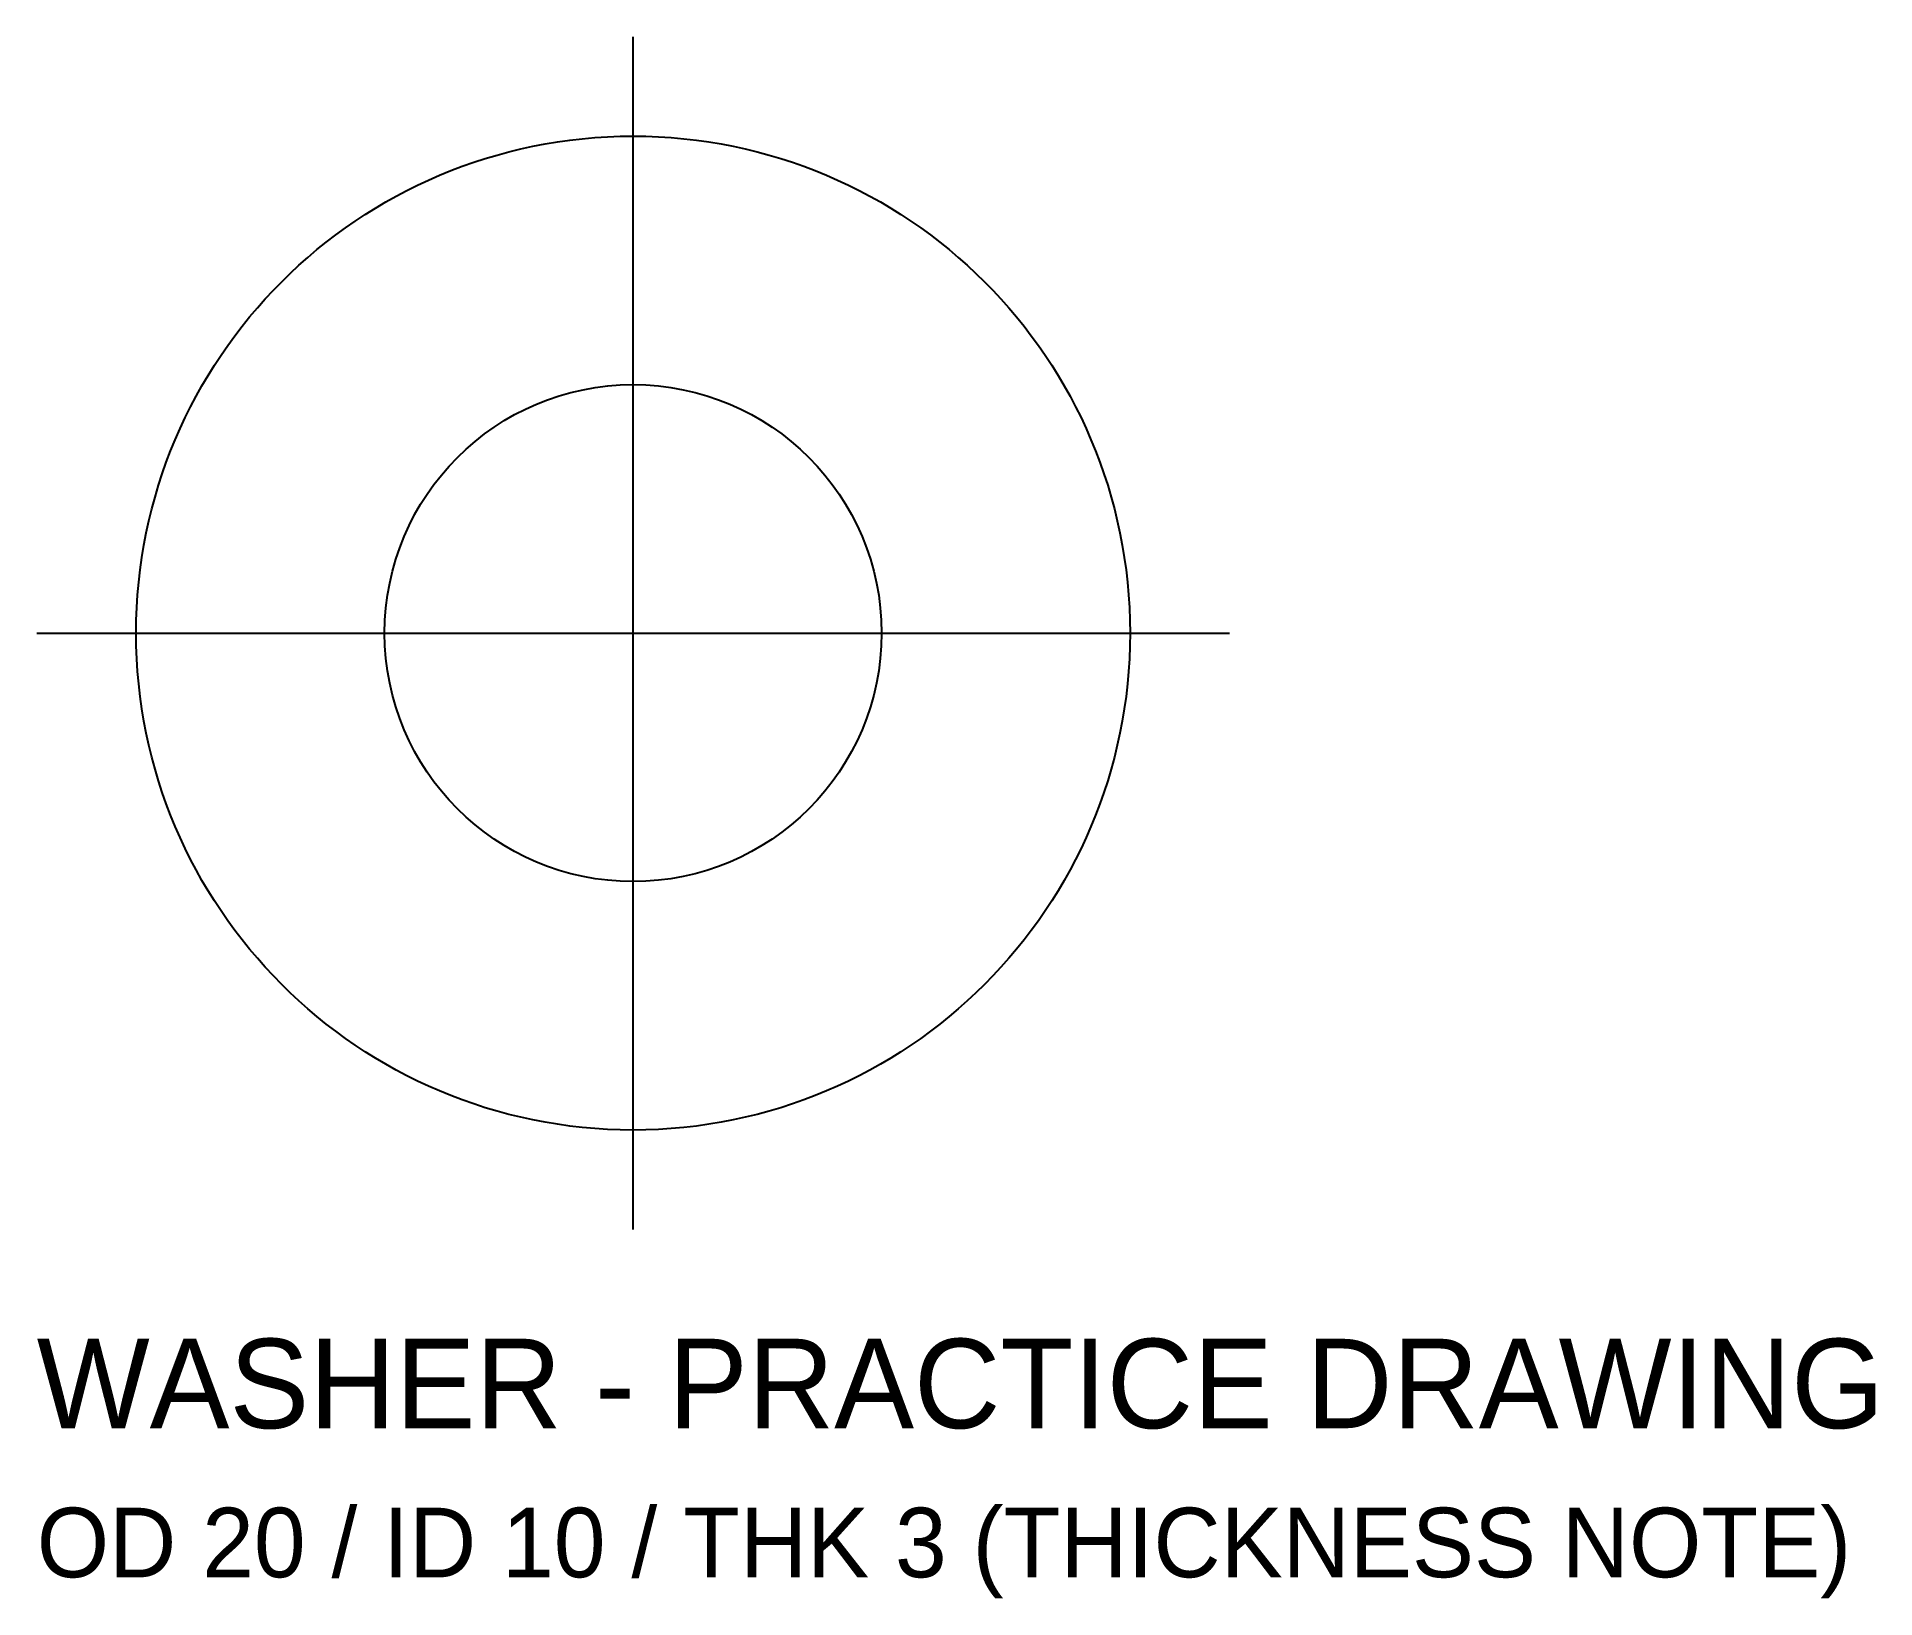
# Model space of a CAD drawing. Extents: x -12 to 25, y -19.4 to 12.
import ezdxf

# ---------------------------------------------------------------- set-up
doc = ezdxf.new("R2010")
doc.units = 0
for name, color, linetype in [('CENTER', 4, 'CONTINUOUS'), ('HOLES', 1, 'CONTINUOUS'), ('OUTLINE', 7, 'CONTINUOUS'), ('TEXT', 2, 'CONTINUOUS')]:
    doc.layers.add(name, color=color, linetype=linetype)

msp = doc.modelspace()

# ---------------------------------------------------------------- linework, layer by layer
at = {"layer": 'CENTER'}
for p, q in [((0, -12), (0, 12)), ((-12, 0), (12, 0))]:
    msp.add_line(p, q, dxfattribs=at)
at = {"layer": 'HOLES'}
msp.add_circle((0, 0), 5, dxfattribs=at)
at = {"layer": 'OUTLINE'}
msp.add_circle((0, 0), 10, dxfattribs=at)

# ---------------------------------------------------------------- texts
at = {"layer": 'TEXT'}
for s, height, p in [('WASHER - PRACTICE DRAWING', 1.8, (-12, -16)), ('OD 20 / ID 10 / THK 3 (THICKNESS NOTE)', 1.4, (-12, -19))]:
    msp.add_text(s, height=height, dxfattribs=at).set_placement(p)

doc.saveas('drawing.dxf')
